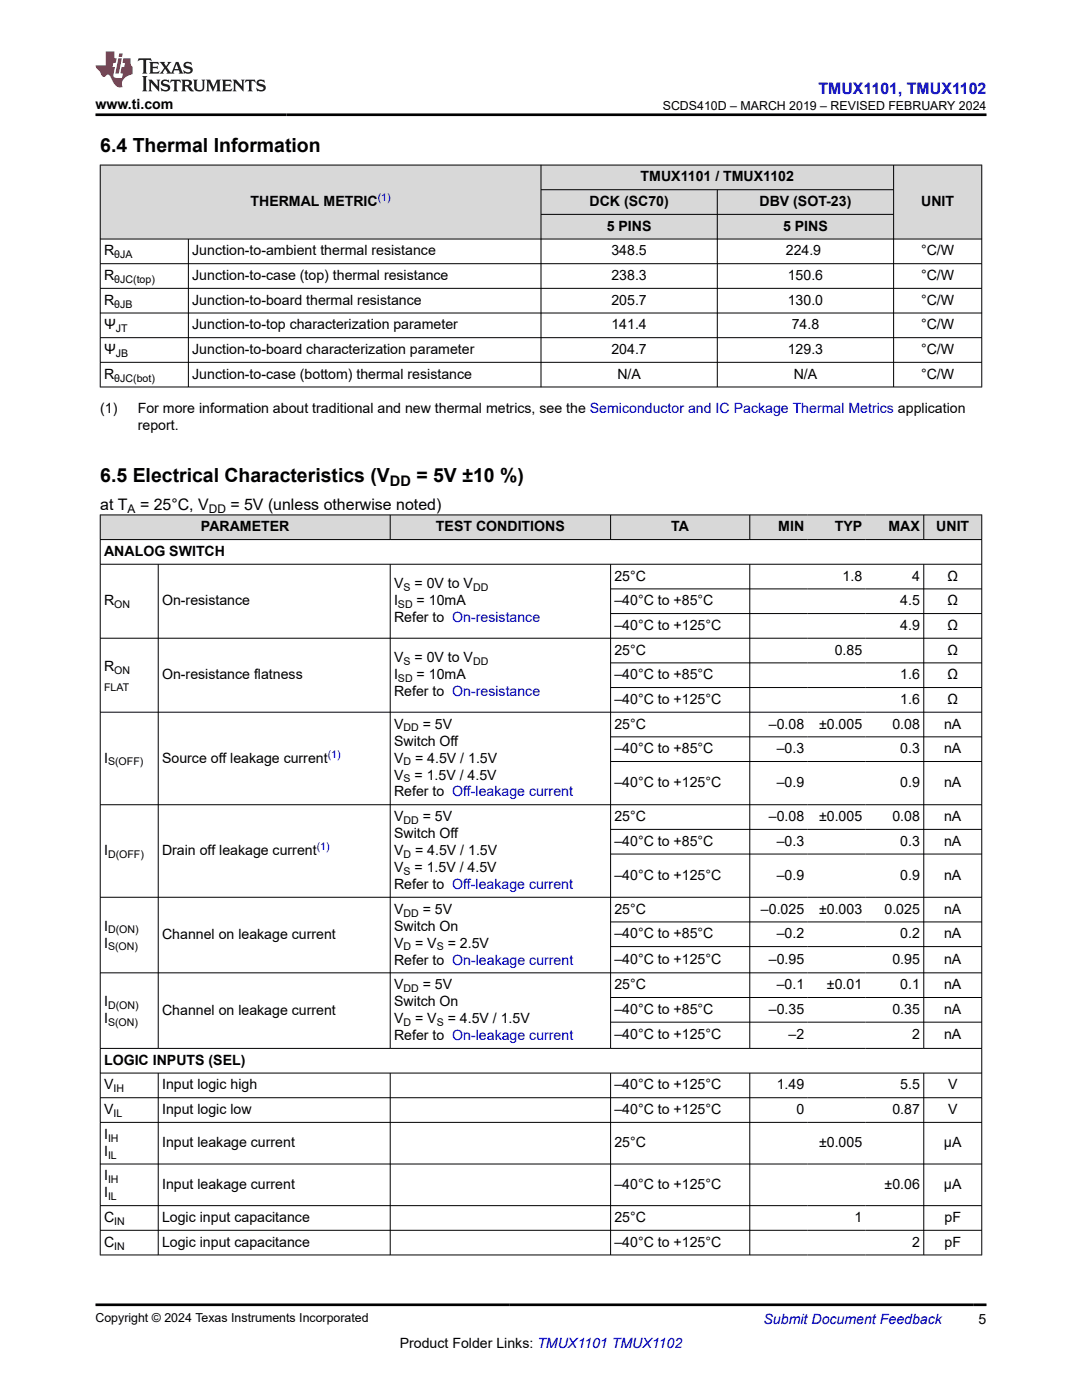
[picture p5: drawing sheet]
<svg xmlns="http://www.w3.org/2000/svg" width="216mm" height="279mm" viewBox="0 0 216 279" stroke-linecap="round" stroke-linejoin="round" font-family="sans-serif">
<defs><g id="words">
<g font-size="3.9">
<text x="20" y="30.3">6.4 Thermal Information</text>
<text x="20" y="96.3">6.5 Electrical Characteristics (V</text>
<text x="83.1" y="96.3">= 5V ±10 %)</text>
</g>
<text font-size="3.2" fill="#00f" x="163.3" y="18.7">TMUX1101, TMUX1102</text>
<g font-size="3.2">
<text x="20" y="101.7">at T</text>
<text x="27.9" y="101.7">= 25°C, V</text>
<text x="46" y="101.7">= 5V (unless otherwise noted)</text>
</g>
<text font-size="2.9" x="77.8" y="97">DD</text>
<g font-size="2.8">
<text x="19" y="21.8">www.ti.com</text>
<text x="50" y="41.1">THERMAL METRIC</text>
<text x="117.6" y="41.1">DCK (SC70)</text>
<text x="127.8" y="36.2">TMUX1101 / TMUX1102</text>
<text x="151.5" y="41.1">DBV (SOT-23)</text>
<text x="183.8" y="41.1">UNIT</text>
<text x="121.1" y="46.1">5 PINS</text>
<text x="156.3" y="46.1">5 PINS</text>
<text x="20.8" y="51">R</text>
<text x="38.4" y="51">Junction-to-ambient thermal resistance</text>
<text x="122" y="51">348.5</text>
<text x="156.8" y="51">224.9</text>
<text x="183.8" y="51">°C/W</text>
<text x="20.8" y="55.9">R</text>
<text x="38.4" y="55.9">Junction-to-case (top) thermal resistance</text>
<text x="122" y="55.9">238.3</text>
<text x="157.2" y="55.9">150.6</text>
<text x="183.8" y="55.9">°C/W</text>
<text x="20.8" y="60.8">R</text>
<text x="20.8" y="65.7">Ψ</text>
<text x="38.4" y="60.8">Junction-to-board thermal resistance</text>
<text x="38.4" y="65.7">Junction-to-top characterization parameter</text>
<text x="122" y="60.8">205.7</text>
<text x="122" y="65.7">141.4</text>
<text x="157.2" y="60.8">130.0</text>
<text x="158" y="65.7">74.8</text>
<text x="183.8" y="60.8">°C/W</text>
<text x="183.8" y="65.7">°C/W</text>
<text x="20.8" y="70.7">Ψ</text>
<text x="38.4" y="70.7">Junction-to-board characterization parameter</text>
<text x="122" y="70.7">204.7</text>
<text x="157.2" y="70.7">129.3</text>
<text x="183.8" y="70.7">°C/W</text>
<text x="20.8" y="75.6">R</text>
<text x="38.4" y="75.6">Junction-to-case (bottom) thermal resistance</text>
<text x="123.2" y="75.6">N/A</text>
<text x="158.4" y="75.6">N/A</text>
<text x="183.8" y="75.6">°C/W</text>
<text x="20" y="82.4">(1)</text>
<text x="27.5" y="82.4">For more information about traditional and new thermal metrics, see the Semiconductor and IC Package Thermal Metrics application</text>
<text x="27.5" y="85.8">report.</text>
<text x="40.1" y="106">PARAMETER</text>
<text x="87" y="106">TEST CONDITIONS</text>
<text x="133.9" y="106">TA</text>
<text x="155.3" y="106">MIN</text>
<text x="166.6" y="106">TYP</text>
<text x="177.3" y="106">MAX</text>
<text x="186.8" y="106">UNIT</text>
<text x="20.8" y="111">ANALOG SWITCH</text>
<text x="78.6" y="117.4">V</text>
<text x="82.7" y="117.4">= 0V to V</text>
<text x="122.6" y="115.9">25°C</text>
<text x="168.1" y="115.9">1.8</text>
<text x="182" y="115.9">4</text>
<text x="189.1" y="115.9">Ω</text>
<text x="20.8" y="120.8">R</text>
<text x="32.3" y="120.8">On-resistance</text>
<text x="78.6" y="120.8">I</text>
<text x="78.6" y="124.2">Refer to On-resistance</text>
<text x="83.1" y="120.8">= 10mA</text>
<text x="122.6" y="120.8">–40°C to +85°C</text>
<text x="122.6" y="125.7">–40°C to +125°C</text>
<text x="179.6" y="120.8">4.5</text>
<text x="179.6" y="125.7">4.9</text>
<text x="189.1" y="120.8">Ω</text>
<text x="189.1" y="125.7">Ω</text>
<text x="122.6" y="130.6">25°C</text>
<text x="166.6" y="130.6">0.85</text>
<text x="189.1" y="130.6">Ω</text>
<text x="20.8" y="133.9">R</text>
<text x="32.3" y="135.6">On-resistance flatness</text>
<text x="78.6" y="135.6">I</text>
<text x="78.6" y="132.2">V</text>
<text x="82.7" y="132.2">= 0V to V</text>
<text x="83.1" y="135.6">= 10mA</text>
<text x="122.6" y="135.6">–40°C to +85°C</text>
<text x="179.6" y="135.6">1.6</text>
<text x="189.1" y="135.6">Ω</text>
<text x="78.6" y="139">Refer to On-resistance</text>
<text x="122.6" y="140.5">–40°C to +125°C</text>
<text x="179.6" y="140.5">1.6</text>
<text x="189.1" y="140.5">Ω</text>
<text x="78.6" y="145.4">V</text>
<text x="78.6" y="148.8">Switch Off</text>
<text x="84.4" y="145.4">= 5V</text>
<text x="122.6" y="145.4">25°C</text>
<text x="153.4" y="145.4">–0.08</text>
<text x="163.4" y="145.4">±0.005</text>
<text x="178.1" y="145.4">0.08</text>
<text x="188.4" y="145.4">nA</text>
<text x="20.8" y="152.2">I</text>
<text x="32.3" y="152.2">Source off leakage current</text>
<text x="78.6" y="152.2">V</text>
<text x="78.6" y="155.6">V</text>
<text x="82.7" y="155.6">= 1.5V / 4.5V</text>
<text x="82.8" y="152.2">= 4.5V / 1.5V</text>
<text x="122.6" y="150.3">–40°C to +85°C</text>
<text x="155" y="150.3">–0.3</text>
<text x="179.6" y="150.3">0.3</text>
<text x="188.4" y="150.3">nA</text>
<text x="78.6" y="159">Refer to Off-leakage current</text>
<text x="122.6" y="157.1">–40°C to +125°C</text>
<text x="155" y="157.1">–0.9</text>
<text x="179.6" y="157.1">0.9</text>
<text x="188.4" y="157.1">nA</text>
<text x="78.6" y="163.9">V</text>
<text x="78.6" y="167.3">Switch Off</text>
<text x="84.4" y="163.9">= 5V</text>
<text x="122.6" y="163.9">25°C</text>
<text x="153.4" y="163.9">–0.08</text>
<text x="163.4" y="163.9">±0.005</text>
<text x="178.1" y="163.9">0.08</text>
<text x="188.4" y="163.9">nA</text>
<text x="20.8" y="170.6">I</text>
<text x="32.3" y="170.6">Drain off leakage current</text>
<text x="78.6" y="170.6">V</text>
<text x="82.8" y="170.6">= 4.5V / 1.5V</text>
<text x="122.6" y="168.8">–40°C to +85°C</text>
<text x="155" y="168.8">–0.3</text>
<text x="179.6" y="168.8">0.3</text>
<text x="188.4" y="168.8">nA</text>
<text x="78.6" y="177.4">Refer to Off-leakage current</text>
<text x="78.6" y="174">V</text>
<text x="82.7" y="174">= 1.5V / 4.5V</text>
<text x="122.6" y="175.6">–40°C to +125°C</text>
<text x="155" y="175.6">–0.9</text>
<text x="179.6" y="175.6">0.9</text>
<text x="188.4" y="175.6">nA</text>
<text x="20.8" y="185.7">I</text>
<text x="78.6" y="182.3">V</text>
<text x="78.6" y="185.7">Switch On</text>
<text x="84.4" y="182.3">= 5V</text>
<text x="122.6" y="182.3">25°C</text>
<text x="151.8" y="182.3">–0.025</text>
<text x="163.4" y="182.3">±0.003</text>
<text x="176.5" y="182.3">0.025</text>
<text x="188.4" y="182.3">nA</text>
<text x="20.8" y="189.1">I</text>
<text x="32.3" y="187.4">Channel on leakage current</text>
<text x="78.6" y="189.1">V</text>
<text x="82.8" y="189.1">= V</text>
<text x="89.3" y="189.1">= 2.5V</text>
<text x="122.6" y="187.3">–40°C to +85°C</text>
<text x="155" y="187.3">–0.2</text>
<text x="179.6" y="187.3">0.2</text>
<text x="188.4" y="187.3">nA</text>
<text x="78.6" y="192.5">Refer to On-leakage current</text>
<text x="78.6" y="197.4">V</text>
<text x="84.4" y="197.4">= 5V</text>
<text x="122.6" y="192.3">–40°C to +125°C</text>
<text x="122.6" y="197.4">25°C</text>
<text x="153.4" y="192.3">–0.95</text>
<text x="155" y="197.4">–0.1</text>
<text x="165" y="197.4">±0.01</text>
<text x="178.1" y="192.3">0.95</text>
<text x="179.6" y="197.4">0.1</text>
<text x="188.4" y="192.3">nA</text>
<text x="188.4" y="197.4">nA</text>
<text x="20.8" y="200.8">I</text>
<text x="32.3" y="202.5">Channel on leakage current</text>
<text x="78.6" y="200.8">Switch On</text>
<text x="122.6" y="202.3">–40°C to +85°C</text>
<text x="153.4" y="202.3">–0.35</text>
<text x="178.1" y="202.3">0.35</text>
<text x="188.4" y="202.3">nA</text>
<text x="20.8" y="204.2">I</text>
<text x="78.6" y="207.6">Refer to On-leakage current</text>
<text x="78.6" y="204.2">V</text>
<text x="82.8" y="204.2">= V</text>
<text x="89.3" y="204.2">= 4.5V / 1.5V</text>
<text x="122.6" y="207.4">–40°C to +125°C</text>
<text x="157.3" y="207.4">–2</text>
<text x="182" y="207.4">2</text>
<text x="188.4" y="207.4">nA</text>
<text x="20.8" y="212.5">LOGIC INPUTS (SEL)</text>
<text x="20.8" y="217.4">V</text>
<text x="32.3" y="217.4">Input logic high</text>
<text x="122.6" y="217.4">–40°C to +125°C</text>
<text x="155" y="217.4">1.49</text>
<text x="179.6" y="217.4">5.5</text>
<text x="189.2" y="217.4">V</text>
<text x="20.8" y="222.3">V</text>
<text x="20.8" y="227.3">I</text>
<text x="32.3" y="222.3">Input logic low</text>
<text x="122.6" y="222.3">–40°C to +125°C</text>
<text x="158.9" y="222.3">0</text>
<text x="178.1" y="222.3">0.87</text>
<text x="189.2" y="222.3">V</text>
<text x="20.8" y="230.7">I</text>
<text x="32.3" y="229">Input leakage current</text>
<text x="122.6" y="229">25°C</text>
<text x="163.4" y="229">±0.005</text>
<text x="188.4" y="229">µA</text>
<text x="20.8" y="235.6">I</text>
<text x="20.8" y="239">I</text>
<text x="32.3" y="237.3">Input leakage current</text>
<text x="122.6" y="237.3">–40°C to +125°C</text>
<text x="176.5" y="237.3">±0.06</text>
<text x="188.4" y="237.3">µA</text>
<text x="20.8" y="243.9">C</text>
<text x="32.3" y="243.9">Logic input capacitance</text>
<text x="122.6" y="243.9">25°C</text>
<text x="170.5" y="243.9">1</text>
<text x="188.5" y="243.9">pF</text>
<text x="20.8" y="248.8">C</text>
<text x="32.3" y="248.8">Logic input capacitance</text>
<text x="122.6" y="248.8">–40°C to +125°C</text>
<text x="182" y="248.8">2</text>
<text x="188.5" y="248.8">pF</text>
<text x="79.8" y="269">Product Folder Links: TMUX1101 TMUX1102</text>
<text x="195.3" y="264.2">5</text>
</g>
<text font-size="2.8" fill="#00f" x="152.4" y="264.2">Submit Document Feedback</text>
<g font-size="2.5">
<text x="132.3" y="21.9">SCDS410D – MARCH 2019 – REVISED FEBRUARY 2024</text>
<text x="19" y="263.9">Copyright © 2024 Texas Instruments Incorporated</text>
</g>
<g font-size="2.4">
<text x="25.5" y="102.3">A</text>
<text x="41.7" y="102.3">DD</text>
</g>
<g font-size="2.1" fill="#00f">
<text x="75.4" y="40.2">(1)</text>
<text x="65.4" y="151.2">(1)</text>
<text x="63.2" y="169.7">(1)</text>
</g>
<g font-size="2.1">
<text x="22.8" y="51.5">θJA</text>
<text x="22.8" y="56.5">θJC(top)</text>
<text x="22.8" y="61.4">θJB</text>
<text x="23.1" y="66.3">JT</text>
<text x="23.1" y="71.2">JB</text>
<text x="22.8" y="76.1">θJC(bot)</text>
<text x="80.5" y="118">S</text>
<text x="94.4" y="118">DD</text>
<text x="22.8" y="121.4">ON</text>
<text x="79.4" y="121.4">SD</text>
<text x="20.8" y="137.8">FLAT</text>
<text x="22.8" y="134.4">ON</text>
<text x="79.4" y="136.1">SD</text>
<text x="80.5" y="132.7">S</text>
<text x="94.4" y="132.7">DD</text>
<text x="80.5" y="146">DD</text>
<text x="21.6" y="152.7">S(OFF)</text>
<text x="80.5" y="152.7">D</text>
<text x="80.5" y="156.1">S</text>
<text x="80.5" y="164.4">DD</text>
<text x="21.6" y="171.2">D(OFF)</text>
<text x="80.5" y="171.2">D</text>
<text x="80.5" y="174.6">S</text>
<text x="80.5" y="182.9">DD</text>
<text x="21.6" y="186.3">D(ON)</text>
<text x="21.6" y="189.7">S(ON)</text>
<text x="80.5" y="189.7">D</text>
<text x="87.1" y="189.7">S</text>
<text x="80.5" y="198">DD</text>
<text x="21.6" y="201.4">D(ON)</text>
<text x="21.6" y="204.8">S(ON)</text>
<text x="80.5" y="204.8">D</text>
<text x="87.1" y="204.8">S</text>
<text x="22.6" y="218">IH</text>
<text x="21.6" y="227.8">IH</text>
<text x="22.6" y="222.9">IL</text>
<text x="21.6" y="231.2">IL</text>
<text x="21.6" y="236.1">IH</text>
<text x="21.6" y="239.5">IL</text>
<text x="22.8" y="244.5">IN</text>
<text x="22.8" y="249.4">IN</text>
</g>
</g></defs>
<g fill="#d8d8d8">
<path d="M20 32.9h175.9v5h-175.9z" fill-rule="evenodd"/>
<path d="M20.1 33h87.8v14.6h-87.8z" fill-rule="evenodd"/>
<path d="M108 33h70.2v4.8h-70.2z" fill-rule="evenodd"/>
<path d="M178.4 33h17.4v14.6h-17.4z" fill-rule="evenodd"/>
<path d="M108 37.9h35.1v4.8h-35.1z" fill-rule="evenodd"/>
<path d="M143.2 37.9h35v4.8h-35z" fill-rule="evenodd"/>
<path d="M108 42.8h35.1v4.8h-35.1z" fill-rule="evenodd"/>
<path d="M143.2 42.8h35v4.8h-35z" fill-rule="evenodd"/>
</g>
<g fill="none" stroke="#000" stroke-width=".2">
<path d="M19.9 32.9h176.1M20 32.9v44.4M107.9 32.9v44.4M107.9 37.9h70.5M143.1 37.9v39.4M178.3 32.9v44.4M195.9 32.9v44.4M19.9 47.7h176.1M19.9 52.6h176.1M19.9 57.5h176.1M37.6 47.7v29.6M107.9 42.8h70.5"/>
<path d="M19.9 62.5h176.1M19.9 67.4h176.1M19.9 72.3h176.1M19.9 77.2h176.1"/>
</g>
<g fill="#d8d8d8">
<path d="M20 102.8h175.9v4.9h-175.9z" fill-rule="evenodd"/>
<path d="M20.1 102.8h57.7v4.8h-57.7z" fill-rule="evenodd"/>
<path d="M77.9 102.8h43.9v4.8h-43.9z" fill-rule="evenodd"/>
<path d="M121.9 102.8h27.6v4.8h-27.6z" fill-rule="evenodd"/>
<path d="M149.7 102.8h11.5v4.8h-11.5z" fill-rule="evenodd"/>
<path d="M161.2 102.8h11.6v4.8h-11.6z" fill-rule="evenodd"/>
<path d="M172.8 102.8h11.5v4.8h-11.5z" fill-rule="evenodd"/>
<path d="M184.4 102.8h11.4v4.8h-11.4z" fill-rule="evenodd"/>
</g>
<g fill="none" stroke="#000" stroke-width=".2">
<path d="M19.9 102.8h176.1M19.9 107.7h176.1M19.9 112.6h176.1M20 102.7v147.8M31.6 112.6v96.7M77.9 102.7v5M77.9 112.6v96.7M121.8 102.7v5M121.8 112.6v96.7M121.8 117.5h74.2M149.6 102.7v5M149.6 112.6v96.7"/>
<path d="M184.3 102.7v5M184.3 112.6v96.7M195.9 102.7v147.8M121.8 122.4h74.2M121.8 132.3h74.2M121.8 137.2h74.2M196 127.4h-176.1M19.9 142.1h176.1M121.8 147.1h74.2M121.8 152h74.2M121.8 165.5h74.2M121.8 170.4h74.2"/>
<path d="M196 160.6h-176.1M196 179.1h-176.1M121.8 184h74.2M121.8 188.9h74.2M121.8 199.1h74.2M196 194.2h-176.1M19.9 214.2h176.1M19.9 219.1h176.1M31.6 214.2v36.3M77.9 214.2v36.3M121.8 214.2v36.3M121.8 204h74.2"/>
<path d="M149.6 214.2v36.3M184.3 214.2v36.3M196 209.2h-176.1M19.9 224h176.1M19.9 232.3h176.1M19.9 240.6h176.1M19.9 245.5h176.1M19.9 250.5h176.1"/>
</g>
<path d="M27.7 11.6l-.2 .6 .5-.2h.6v.1v2.2l-.2 .4h1l-.2-.4v-2.2v-.1h.5l.5 .2-.1-.6zM29.8 12.4l.2 .3v1.6l-.2 .4h1.9l.1-.6a1.08 1.08 0 0 1-1.3 .2v-.7h.6l.4 .2v-.7l-.4 .2h-.6v-.5l.2-.2a1 1 0 0 1 1 .3l-.1-.5zM31.8 12.4l1 1.1-1 1.2h.9l-.2-.2 .4-.8 .5 .8-.2 .2h1.6l-.2-.2 .1-.5h1l.1 .5-.1 .2h.9l-.2-.4-.8-1.9h-.5l-1 2.1-.8-1.1 .9-1h-.8l.2 .2-.5 .6-.3-.6 .1-.2zM35.2 12.8l.4 1h-.8zM36.8 12.5a.65 .65 0 0 0-.2 .7 .65 .65 0 0 0 .6 .5l.7 .1 .1 .3a.79 .79 0 0 1-.7 .4 .79 .79 0 0 1-.7-.5l.1 .7 .2-.1a.93 .93 0 0 0 1.1 0 .93 .93 0 0 0 .4-.9 1.46 1.46 0 0 0-1.2-.6l-.1-.3a1.09 1.09 0 0 1 1.2 .2l-.2-.6-.1 .1-.6-.2zM28.4 15.2l.2 .4v2.2l-.2 .4h1l-.2-.4v-2.2l.2-.4zM29.6 15.9l.2 .4v1.5l-.2 .4h.8l-.3-.4v-1.3l1.7 1.8v-2l.2-.4h-.8l.2 .2 .1 1.1-1.2-1.3zM32.3 16a.65 .65 0 0 0-.2 .8 .65 .65 0 0 0 .7 .4l.6 .2 .1 .2a.79 .79 0 0 1-.7 .4 .79 .79 0 0 1-.7-.5l.1 .7 .2-.1a.93 .93 0 0 0 1.1 .1 .93 .93 0 0 0 .4-1 1.46 1.46 0 0 0-1.2-.5l-.1-.4a1.09 1.09 0 0 1 1.2 .2l-.2-.6-.1 .1-.6-.1zM34.1 15.9l-.1 .6a.63 .63 0 0 1 .7-.3l.1 1.6-.3 .4h1l-.2-.4v-1.6a.66 .66 0 0 1 .8 .3l-.1-.6zM36.2 15.9l.2 .4v1.5l-.2 .4h.9l-.2-.2v-.7h.5l.1 .2a.79 .79 0 0 0 1.2 .6l-1-.9a.61 .61 0 0 0 .6-.6 .61 .61 0 0 0-.5-.7zM36.9 16.2h.2a.47 .47 0 0 1 .5 .1 .47 .47 0 0 1 .1 .5l-.2 .1-.6 .1zM38.5 15.9l.2 .2a2.27 2.27 0 0 0 .4 2 1.04 1.04 0 0 0 1.7-.7v-1.3l.2-.2h-.8l.2 .4v1.1a.6 .6 0 0 1-.6 .6 .6 .6 0 0 1-.6-.6v-1.1l.3-.4zM41.1 15.9l.2 .4v1.5l-.2 .4h.7l-.2-.4v-1.4l.9 1.9 .8-1.9v1.4l-.2 .4h1l-.3-.4v-1.5l.3-.4h-.8l-.7 1.5-.7-1.5zM44.3 15.9l.2 .4v1.5l-.2 .4h1.9l.1-.6a1.09 1.09 0 0 1-1.3 .2v-.7h.6l.4 .2v-.6l-.4 .2h-.6v-.6l.2-.1a1.01 1.01 0 0 1 1 .3l-.1-.6zM46.4 15.9l.3 .4v1.5l-.3 .4h.8l-.2-.4v-1.3l1.6 1.8v-2l.2-.4h-.7l.2 .2v1.1l-1.2-1.3zM49 15.9l-.1 .6a.63 .63 0 0 1 .8-.3v1.6l-.3 .4h1l-.2-.4v-1.6a.66 .66 0 0 1 .8 .3l-.1-.6zM51.4 16a.65 .65 0 0 0-.2 .8 .65 .65 0 0 0 .6 .4l.6 .2 .2 .2a.79 .79 0 0 1-.8 .4 .79 .79 0 0 1-.6-.5l.1 .7 .2-.1a.93 .93 0 0 0 1 .1 .93 .93 0 0 0 .5-1 1.46 1.46 0 0 0-1.3-.5l-.1-.4a1.09 1.09 0 0 1 1.3 .2l-.2-.6-.2 .1-.5-.1z" fill="#231f20"/>
<path d="M21.1 10.3v2.7h-2.1l.1 .4 .9 1a.95 .95 0 0 0 .9 .9 .59 .59 0 0 1 .6-.4 .59 .59 0 0 1 .5 .3l.4 .8a1.59 1.59 0 0 0 2.1 1.4 1.61 1.61 0 0 1 1-2.3l1-.3-.1-1.5a1.59 1.59 0 0 1-.4-1.7h-1.4l-.2 .9h.5l-.1 .9h-.5l-.2 .9v.3l.4 .1-.2 .9h-.6a.73 .73 0 0 1-1.1-.7l.3-1.5h-.5l.2-.9h.5l.2-.9h-.5v-1.3zM23.6 11.6l-.6 3.1h.7l.6-3.1zM23.8 10.7l-.1 .6h.7l.1-.6z" fill="#ed1c24"/>
<path d="M19 22.9h177.8M19 260.4h177.8" fill="none" stroke="#000" stroke-width=".53"/>
<use href="#words"/>
</svg>
